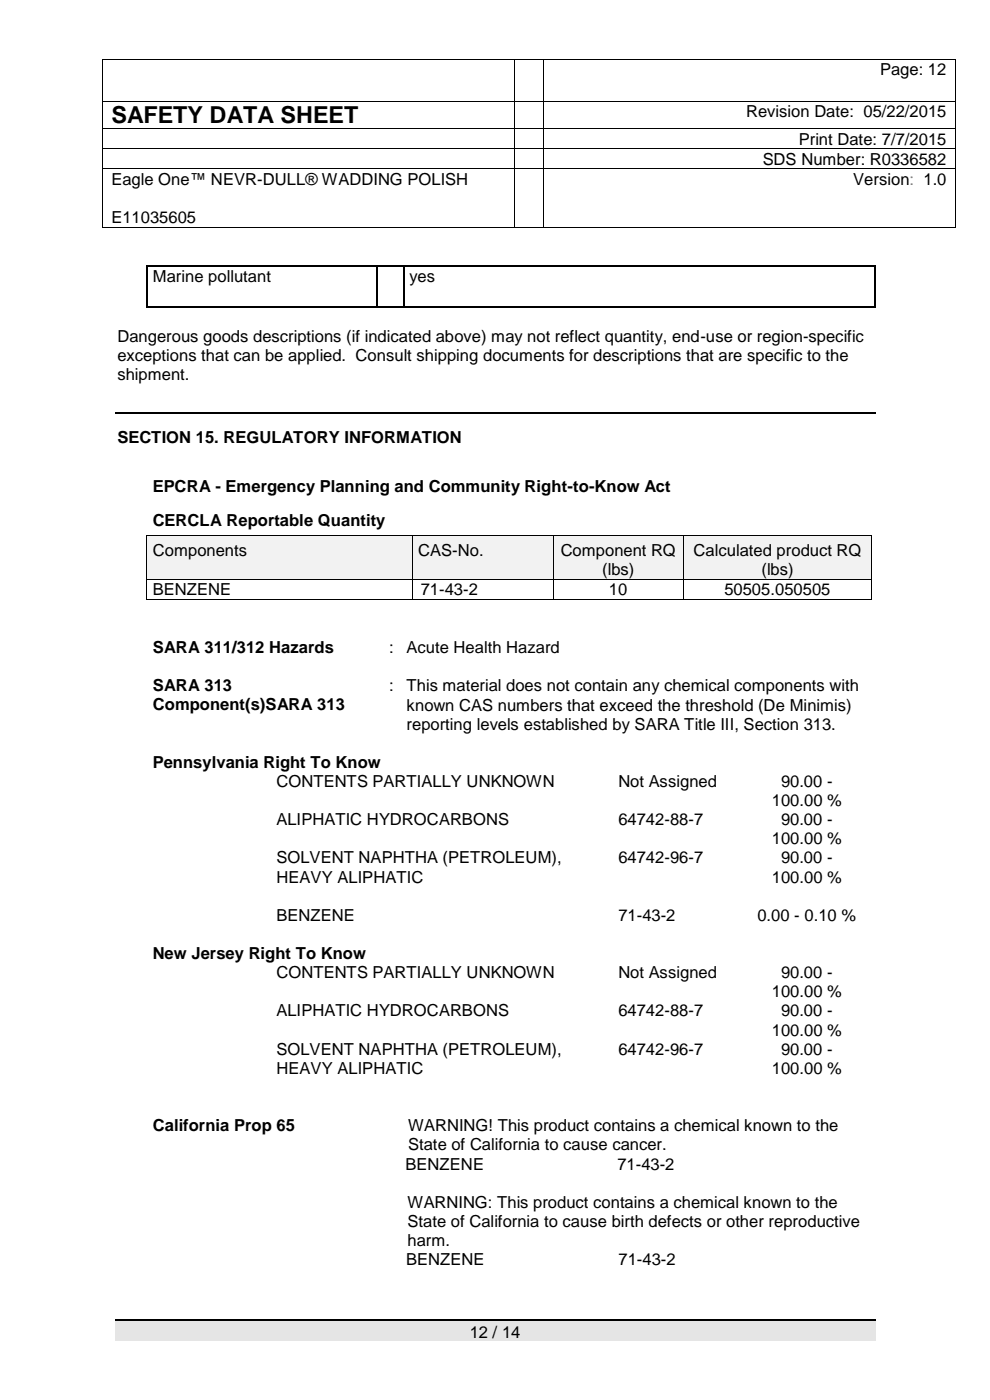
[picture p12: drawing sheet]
<svg xmlns="http://www.w3.org/2000/svg" width="210mm" height="297mm" viewBox="0 0 210 297" stroke-linecap="round" stroke-linejoin="round" font-family="sans-serif">
<defs><g id="words">
<text font-size="5" x="23.6" y="26.2">SAFETY DATA SHEET</text>
<g font-size="3.5">
<text x="186.7" y="16">Page: 12</text>
<text x="158.3" y="24.8">Revision Date: 05/22/2015</text>
<text x="161.8" y="34.9">SDS Number: R0336582</text>
<text x="169.5" y="30.7">Print Date: 7/7/2015</text>
<text x="23.6" y="39.2">Eagle One™ NEVR-DULL® WADDING POLISH</text>
<text x="181" y="39.2">Version: 1.0</text>
<text x="23.6" y="47.3">E11035605</text>
<text x="32.4" y="59.9">Marine pollutant</text>
<text x="86.9" y="59.9">yes</text>
<text x="24.9" y="72.5">Dangerous goods descriptions (if indicated above) may not reflect quantity, end-use or region-specific</text>
<text x="24.9" y="76.6">exceptions that can be applied. Consult shipping documents for descriptions that are specific to the</text>
<text x="24.9" y="80.6">shipment.</text>
<text x="24.9" y="93.9">SECTION 15. REGULATORY INFORMATION</text>
<text x="32.4" y="104.3">EPCRA - Emergency Planning and Community Right-to-Know Act</text>
<text x="32.4" y="111.6">CERCLA Reportable Quantity</text>
<text x="32.4" y="118">Components</text>
<text x="88.7" y="118">CAS-No.</text>
<text x="118.9" y="118">Component RQ</text>
<text x="147.1" y="118">Calculated product RQ</text>
<text x="127.7" y="122">(lbs)</text>
<text x="161.5" y="122">(lbs)</text>
<text x="32.4" y="126.3">BENZENE</text>
<text x="89.3" y="126.3">71-43-2</text>
<text x="129.2" y="126.3">10</text>
<text x="153.7" y="126.3">50505.050505</text>
<text x="32.4" y="138.5">SARA 311/312 Hazards</text>
<text x="82.5" y="138.6">:</text>
<text x="86.3" y="138.6">Acute Health Hazard</text>
<text x="32.4" y="146.7">SARA 313</text>
<text x="82.5" y="146.7">:</text>
<text x="86.3" y="146.7">This material does not contain any chemical components with</text>
<text x="32.4" y="150.7">Component(s)SARA 313</text>
<text x="86.3" y="150.8">known CAS numbers that exceed the threshold (De Minimis)</text>
<text x="86.3" y="154.8">reporting levels established by SARA Title III, Section 313.</text>
<text x="32.4" y="162.9">Pennsylvania Right To Know</text>
<text x="58.6" y="167">CONTENTS PARTIALLY UNKNOWN</text>
<text x="131.2" y="167">Not Assigned</text>
<text x="165.7" y="167">90.00 -</text>
<text x="163.7" y="171.1">100.00 %</text>
<text x="58.6" y="175.1">ALIPHATIC HYDROCARBONS</text>
<text x="131.2" y="175.1">64742-88-7</text>
<text x="163.7" y="179.2">100.00 %</text>
<text x="165.7" y="175.1">90.00 -</text>
<text x="58.6" y="183.2">SOLVENT NAPHTHA (PETROLEUM),</text>
<text x="131.2" y="183.2">64742-96-7</text>
<text x="165.7" y="183.2">90.00 -</text>
<text x="58.6" y="187.3">HEAVY ALIPHATIC</text>
<text x="163.7" y="187.3">100.00 %</text>
<text x="58.6" y="195.4">BENZENE</text>
<text x="131.2" y="195.4">71-43-2</text>
<text x="160.7" y="195.4">0.00 - 0.10 %</text>
<text x="32.4" y="203.5">New Jersey Right To Know</text>
<text x="58.6" y="207.5">CONTENTS PARTIALLY UNKNOWN</text>
<text x="131.2" y="207.5">Not Assigned</text>
<text x="165.7" y="207.5">90.00 -</text>
<text x="58.6" y="215.7">ALIPHATIC HYDROCARBONS</text>
<text x="131.2" y="215.7">64742-88-7</text>
<text x="163.7" y="211.6">100.00 %</text>
<text x="165.7" y="215.7">90.00 -</text>
<text x="163.7" y="219.7">100.00 %</text>
<text x="58.6" y="223.8">SOLVENT NAPHTHA (PETROLEUM),</text>
<text x="58.6" y="227.9">HEAVY ALIPHATIC</text>
<text x="131.2" y="223.8">64742-96-7</text>
<text x="163.7" y="227.9">100.00 %</text>
<text x="165.7" y="223.8">90.00 -</text>
<text x="32.4" y="240">California Prop 65</text>
<text x="86.6" y="240">WARNING! This product contains a chemical known to the</text>
<text x="86.6" y="244.1">State of California to cause cancer.</text>
<text x="86" y="248.2">BENZENE</text>
<text x="131" y="248.2">71-43-2</text>
<text x="86.5" y="256.2">WARNING: This product contains a chemical known to the</text>
<text x="86.5" y="260.3">State of California to cause birth defects or other reproductive</text>
<text x="86.2" y="268.4">BENZENE</text>
<text x="86.5" y="264.4">harm.</text>
<text x="131.2" y="268.4">71-43-2</text>
<text x="99.6" y="283.8">12 / 14</text>
</g>
</g></defs>
<g fill="#000">
<path d="M21.6 12.5h.2v.2h-.2z" fill-rule="evenodd"/>
<path d="M21.6 12.5h.2v.2h-.2z" fill-rule="evenodd"/>
<path d="M109 12.5h.2v.2h-.2z" fill-rule="evenodd"/>
<path d="M115.3 12.5h.2v.2h-.2z" fill-rule="evenodd"/>
<path d="M202.6 12.5h.2v.2h-.2z" fill-rule="evenodd"/>
<path d="M202.6 12.5h.2v.2h-.2z" fill-rule="evenodd"/>
<path d="M21.6 21.4h.2v.2h-.2z" fill-rule="evenodd"/>
<path d="M21.6 27.3h.2v.1h-.2z" fill-rule="evenodd"/>
<path d="M21.6 31.5h.2v.2h-.2z" fill-rule="evenodd"/>
<path d="M21.6 35.7h.2v.2h-.2z" fill-rule="evenodd"/>
<path d="M109 21.4h.2v.2h-.2z" fill-rule="evenodd"/>
<path d="M109 27.3h.2v.1h-.2z" fill-rule="evenodd"/>
<path d="M109 31.5h.2v.2h-.2z" fill-rule="evenodd"/>
<path d="M109 35.7h.2v.2h-.2z" fill-rule="evenodd"/>
<path d="M115.3 21.4h.2v.2h-.2z" fill-rule="evenodd"/>
<path d="M115.3 27.3h.2v.1h-.2z" fill-rule="evenodd"/>
<path d="M115.3 31.5h.2v.2h-.2z" fill-rule="evenodd"/>
<path d="M115.3 35.7h.2v.2h-.2z" fill-rule="evenodd"/>
<path d="M202.6 21.4h.2v.2h-.2z" fill-rule="evenodd"/>
<path d="M202.6 27.3h.2v.1h-.2z" fill-rule="evenodd"/>
<path d="M202.6 31.5h.2v.2h-.2z" fill-rule="evenodd"/>
<path d="M202.6 35.7h.2v.2h-.2z" fill-rule="evenodd"/>
<path d="M21.6 48.1h.2v.2h-.2z" fill-rule="evenodd"/>
<path d="M21.6 48.1h.2v.2h-.2z" fill-rule="evenodd"/>
<path d="M109 48.1h.2v.2h-.2z" fill-rule="evenodd"/>
<path d="M115.3 48.1h.2v.2h-.2z" fill-rule="evenodd"/>
<path d="M202.6 48.1h.2v.2h-.2z" fill-rule="evenodd"/>
<path d="M202.6 48.1h.2v.2h-.2z" fill-rule="evenodd"/>
</g>
<g fill="none" stroke="#000" stroke-width=".21">
<path d="M21.7 12.7v8.7M21.8 12.6h87.2M109.1 12.7v8.7M109.2 12.6h6.1M115.4 12.7v8.7M115.5 12.6h87.1M202.7 12.7v8.7M21.7 21.6v5.7M21.7 27.4v4.1M21.7 31.7v4M21.7 35.9v12.2M21.8 21.5h87.2"/>
<path d="M21.8 27.3h87.2M21.8 31.6h87.2M21.8 35.8h87.2M109.1 21.6v5.7M109.1 27.4v4.1M109.1 31.7v4M109.1 35.9v12.2M109.2 21.5h6.1M109.2 27.3h6.1M109.2 31.6h6.1M109.2 35.8h6.1M115.4 21.6v5.7"/>
<path d="M115.4 27.4v4.1M115.4 31.7v4M115.4 35.9v12.2M115.5 21.5h87.1M115.5 27.3h87.1M115.5 31.6h87.1M115.5 35.8h87.1M202.7 21.6v5.7M202.7 27.4v4.1M202.7 31.7v4M202.7 35.9v12.2M21.8 48.2h87.2"/>
<path d="M109.2 48.2h6.1M115.5 48.2h87.1"/>
</g>
<path d="M24.4 280.2h161.3v4.4h-161.3z" fill-rule="evenodd" fill="#e5e5e5"/>
<path d="M31.2 56.6v8.3M31.3 56.5h48.5M79.9 56.6v8.3M80.1 56.5h5.4M85.6 56.6v8.3M85.7 56.5h99.8M185.6 56.6v8.3M31.3 65.1h48.5M80.1 65.1h5.4M85.7 65.1h99.8M24.4 87.7h161.3M24.4 280h161.3" fill="none" stroke="#000" stroke-width=".25"/>
<g fill="#000">
<path d="M31 56.4h.3v.2h-.3z" fill-rule="evenodd"/>
<path d="M31 56.4h.3v.2h-.3z" fill-rule="evenodd"/>
<path d="M79.8 56.4h.3v.2h-.3z" fill-rule="evenodd"/>
<path d="M85.5 56.4h.2v.2h-.2z" fill-rule="evenodd"/>
<path d="M185.5 56.4h.3v.2h-.3z" fill-rule="evenodd"/>
<path d="M185.5 56.4h.3v.2h-.3z" fill-rule="evenodd"/>
<path d="M31 64.9h.3v.3h-.3z" fill-rule="evenodd"/>
<path d="M31 64.9h.3v.3h-.3z" fill-rule="evenodd"/>
<path d="M79.8 64.9h.3v.3h-.3z" fill-rule="evenodd"/>
<path d="M85.5 64.9h.2v.3h-.2z" fill-rule="evenodd"/>
<path d="M185.5 64.9h.3v.3h-.3z" fill-rule="evenodd"/>
<path d="M185.5 64.9h.3v.3h-.3z" fill-rule="evenodd"/>
</g>
<g fill="#f2f2f2">
<path d="M31.3 113.6h56v9.2h-56z" fill-rule="evenodd"/>
<path d="M32.4 113.6h53.8v5.2h-53.8z" fill-rule="evenodd"/>
<path d="M87.5 113.6h29.9v9.2h-29.9z" fill-rule="evenodd"/>
<path d="M88.7 113.6h27.5v5.2h-27.5z" fill-rule="evenodd"/>
<path d="M117.5 113.6h27.4v9.2h-27.4z" fill-rule="evenodd"/>
<path d="M118.7 113.6h25v5.2h-25z" fill-rule="evenodd"/>
<path d="M118.7 118.8h25v4h-25z" fill-rule="evenodd"/>
<path d="M145 113.6h39.9v9.2h-39.9z" fill-rule="evenodd"/>
<path d="M146.2 113.6h37.5v5.2h-37.5z" fill-rule="evenodd"/>
<path d="M146.2 118.8h37.5v4h-37.5z" fill-rule="evenodd"/>
</g>
<g fill="#000">
<path d="M31.1 113.5h.2v.1h-.2z" fill-rule="evenodd"/>
<path d="M31.1 113.5h.2v.1h-.2z" fill-rule="evenodd"/>
<path d="M87.4 113.5h.1v.1h-.1z" fill-rule="evenodd"/>
<path d="M117.3 113.5h.2v.1h-.2z" fill-rule="evenodd"/>
<path d="M144.9 113.5h.1v.1h-.1z" fill-rule="evenodd"/>
<path d="M184.9 113.5h.1v.1h-.1z" fill-rule="evenodd"/>
<path d="M184.9 113.5h.1v.1h-.1z" fill-rule="evenodd"/>
<path d="M31.1 122.8h.2v.2h-.2z" fill-rule="evenodd"/>
<path d="M31.1 122.8h.2v.2h-.2z" fill-rule="evenodd"/>
<path d="M31.1 127.1h.2v.1h-.2z" fill-rule="evenodd"/>
<path d="M31.1 127.1h.2v.1h-.2z" fill-rule="evenodd"/>
<path d="M87.4 122.8h.1v.2h-.1z" fill-rule="evenodd"/>
<path d="M87.4 127.1h.1v.1h-.1z" fill-rule="evenodd"/>
<path d="M117.3 122.8h.2v.2h-.2z" fill-rule="evenodd"/>
<path d="M117.3 127.1h.2v.1h-.2z" fill-rule="evenodd"/>
<path d="M144.9 122.8h.1v.2h-.1z" fill-rule="evenodd"/>
<path d="M144.9 127.1h.1v.1h-.1z" fill-rule="evenodd"/>
<path d="M184.9 122.8h.1v.2h-.1z" fill-rule="evenodd"/>
<path d="M184.9 122.8h.1v.2h-.1z" fill-rule="evenodd"/>
<path d="M184.9 127.1h.1v.1h-.1z" fill-rule="evenodd"/>
<path d="M184.9 127.1h.1v.1h-.1z" fill-rule="evenodd"/>
</g>
<g fill="none" stroke="#000" stroke-width=".21">
<path d="M31.2 113.6v9.2M31.3 113.6h56M87.4 113.6v9.2M87.5 113.6h29.8M117.4 113.6v9.2M117.5 113.6h27.4M144.9 113.6v9.2M145 113.6h39.9M185 113.6v9.2M31.2 123v4.1M31.3 122.9h56M31.3 127.1h56"/>
<path d="M87.4 123v4.1M87.5 122.9h29.8M87.5 127.1h29.8M117.4 123v4.1M117.5 122.9h27.4M117.5 127.1h27.4M144.9 123v4.1M145 122.9h39.9M145 127.1h39.9M185 123v4.1"/>
</g>
<use href="#words"/>
</svg>
